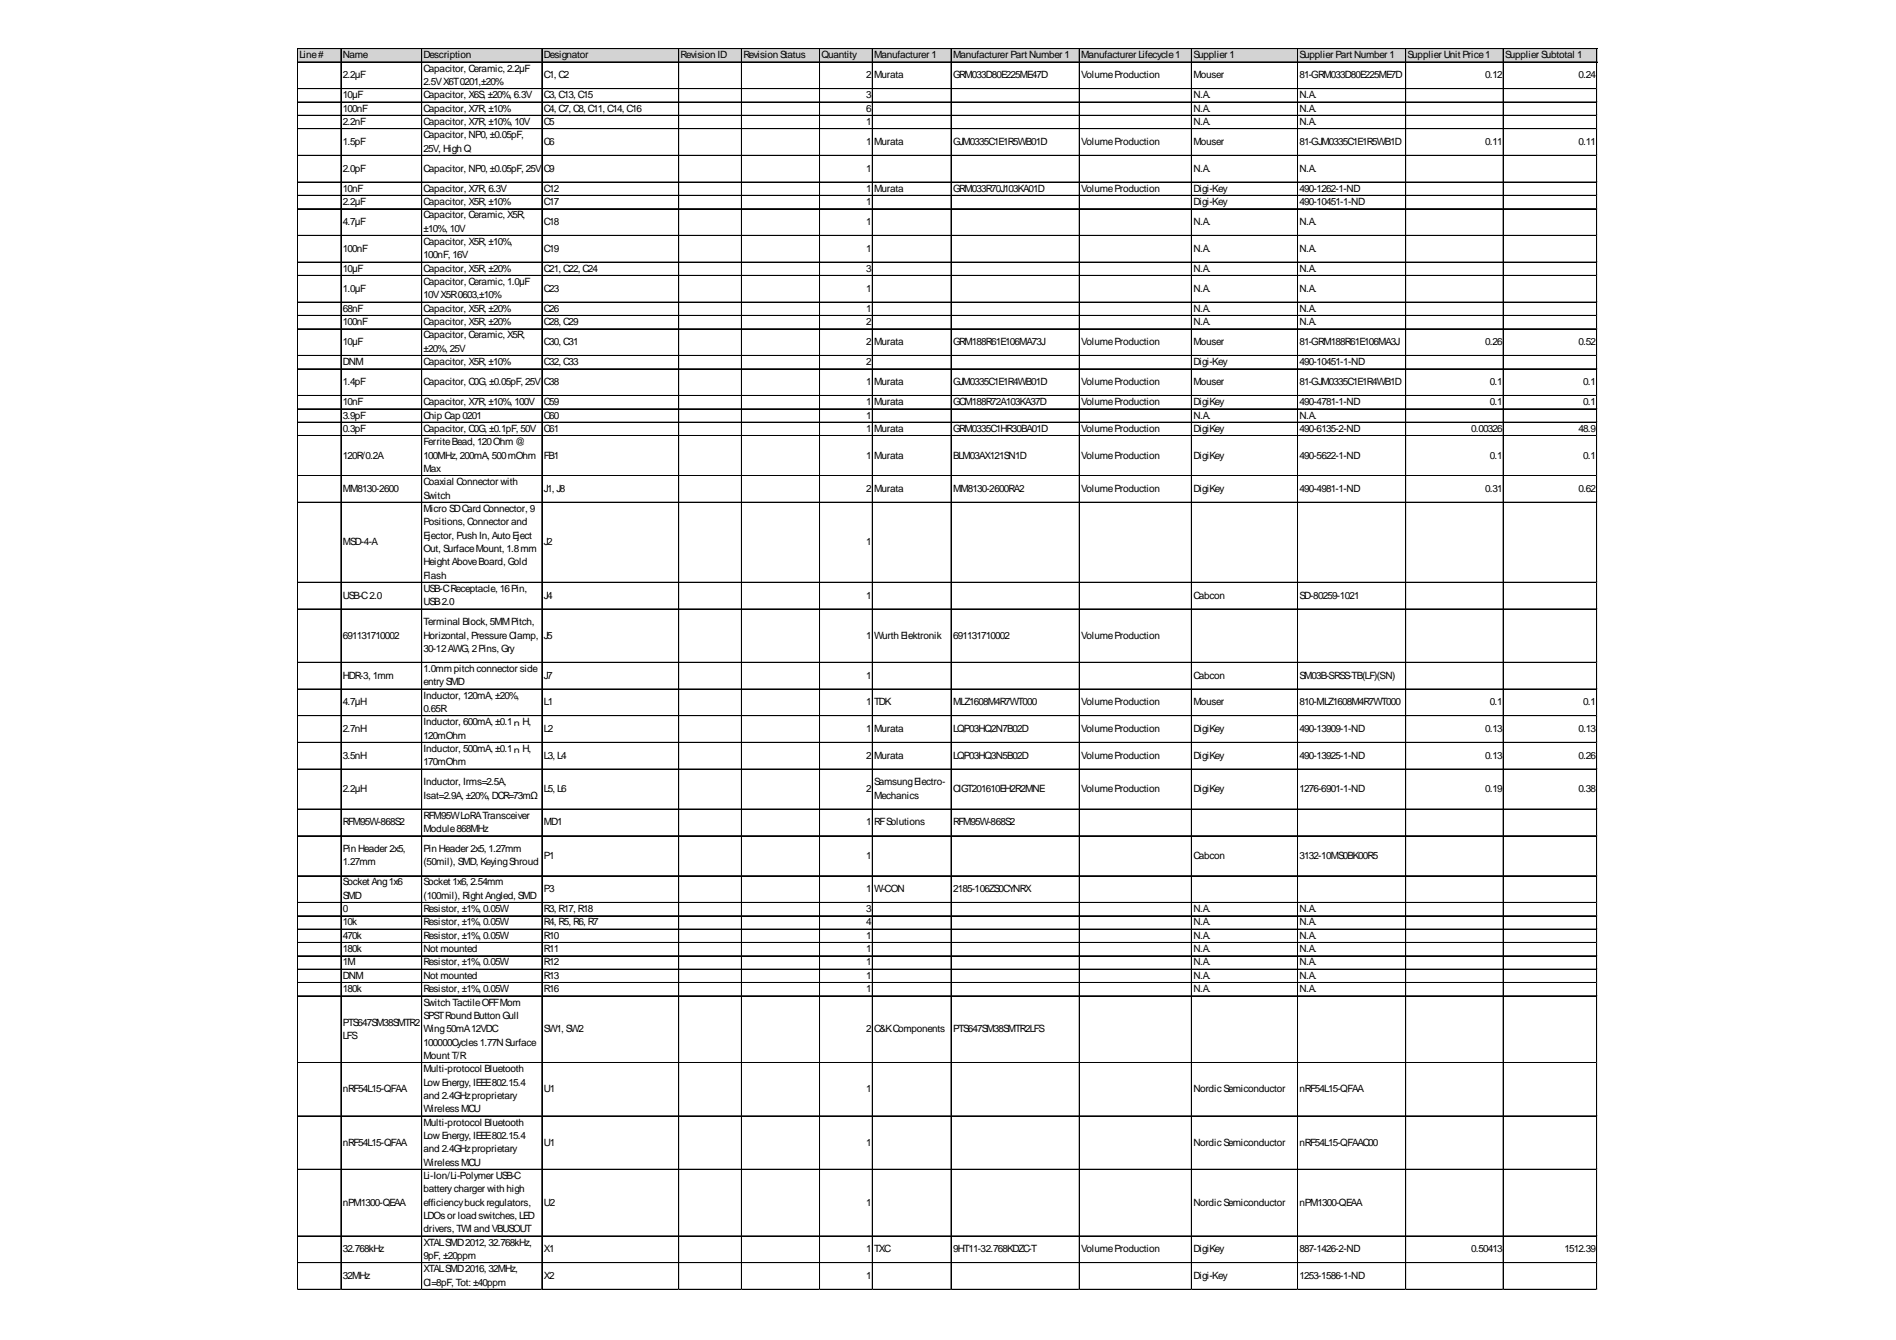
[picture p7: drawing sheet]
<svg xmlns="http://www.w3.org/2000/svg" width="297mm" height="210mm" viewBox="0 0 297 210" stroke-linecap="round" stroke-linejoin="round" font-family="sans-serif">
<defs><g id="words">
<g font-size="1.6">
<text x="46.9" y="9.1">Line#</text>
<text x="53.7" y="9.1">Name</text>
<text x="66.4" y="9.1">Description</text>
<text x="66.4" y="11.2">Capacitor, Ceramic, 2.2µF</text>
<text x="85.2" y="9.1">Designator</text>
<text x="106.6" y="9.1">Revision ID</text>
<text x="116.5" y="9.1">Revision Status</text>
<text x="128.7" y="9.1">Quantity</text>
<text x="137" y="9.1">Manufacturer 1</text>
<text x="149.3" y="9.1">Manufacturer Part Number 1</text>
<text x="169.4" y="9.1">Manufacturer Lifecycle1</text>
<text x="187" y="9.1">Supplier 1</text>
<text x="203.6" y="9.1">Supplier Part Number 1</text>
<text x="220.5" y="9.1">Supplier Unit Price1</text>
<text x="235.8" y="9.1">Supplier Subtotal 1</text>
<text x="53.7" y="12.3">2.2µF</text>
<text x="53.7" y="15.4">10µF</text>
<text x="53.7" y="17.5">100nF</text>
<text x="66.4" y="13.3">2.5VX6T0201,±20%</text>
<text x="66.4" y="15.4">Capacitor, X6S, ±20%, 6.3V</text>
<text x="66.4" y="17.5">Capacitor, X7R, ±10%</text>
<text x="85.2" y="12.3">C1, C2</text>
<text x="85.2" y="15.4">C3, C13, C15</text>
<text x="85.2" y="17.5">C4, C7, C8, C11, C14, C16</text>
<text x="135.7" y="12.3">2</text>
<text x="135.7" y="15.4">3</text>
<text x="135.7" y="17.5">6</text>
<text x="137" y="12.3">Murata</text>
<text x="149.3" y="12.3">GRM033D80E225ME47D</text>
<text x="169.4" y="12.3">VolumeProduction</text>
<text x="187" y="12.3">Mouser</text>
<text x="187" y="15.4">N.A.</text>
<text x="187" y="17.5">N.A.</text>
<text x="203.6" y="12.3">81-GRM033D80E225ME7D</text>
<text x="203.6" y="15.4">N.A.</text>
<text x="203.6" y="17.5">N.A.</text>
<text x="232.7" y="12.3">0.12</text>
<text x="247.3" y="12.3">0.24</text>
<text x="53.7" y="19.6">2.2nF</text>
<text x="53.7" y="22.7">1.5pF</text>
<text x="66.4" y="19.6">Capacitor, X7R, ±10%, 10V</text>
<text x="66.4" y="21.7">Capacitor, NP0, ±0.05pF,</text>
<text x="66.4" y="23.8">25V, High Q</text>
<text x="85.2" y="19.6">C5</text>
<text x="85.2" y="22.7">C6</text>
<text x="135.7" y="19.6">1</text>
<text x="135.7" y="22.7">1</text>
<text x="137" y="22.7">Murata</text>
<text x="149.3" y="22.7">GJM0335C1E1R5WB01D</text>
<text x="169.4" y="22.7">VolumeProduction</text>
<text x="187" y="19.6">N.A.</text>
<text x="187" y="22.7">Mouser</text>
<text x="203.6" y="19.6">N.A.</text>
<text x="203.6" y="22.7">81-GJM0335C1E1R5WB1D</text>
<text x="232.7" y="22.7">0.11</text>
<text x="247.3" y="22.7">0.11</text>
<text x="53.7" y="26.9">2.0pF</text>
<text x="66.4" y="26.9">Capacitor, NP0, ±0.05pF, 25V</text>
<text x="85.2" y="26.9">C9</text>
<text x="135.7" y="26.9">1</text>
<text x="187" y="26.9">N.A.</text>
<text x="203.6" y="26.9">N.A.</text>
<text x="53.7" y="30">10nF</text>
<text x="53.7" y="32.1">2.2µF</text>
<text x="53.7" y="35.3">4.7µF</text>
<text x="66.4" y="30">Capacitor, X7R, 6.3V</text>
<text x="66.4" y="32.1">Capacitor, X5R, ±10%</text>
<text x="66.4" y="34.2">Capacitor, Ceramic, X5R,</text>
<text x="85.2" y="30">C12</text>
<text x="85.2" y="32.1">C17</text>
<text x="85.2" y="35.3">C18</text>
<text x="135.7" y="30">1</text>
<text x="135.7" y="32.1">1</text>
<text x="135.7" y="35.3">1</text>
<text x="137" y="30">Murata</text>
<text x="149.3" y="30">GRM033R70J103KA01D</text>
<text x="169.4" y="30">VolumeProduction</text>
<text x="187" y="30">Digi-Key</text>
<text x="187" y="32.1">Digi-Key</text>
<text x="187" y="35.3">N.A.</text>
<text x="203.6" y="30">490-1262-1-ND</text>
<text x="203.6" y="32.1">490-10451-1-ND</text>
<text x="203.6" y="35.3">N.A.</text>
<text x="53.7" y="39.4">100nF</text>
<text x="66.4" y="36.3">±10%, 10V</text>
<text x="66.4" y="38.4">Capacitor, X5R, ±10%,</text>
<text x="66.4" y="40.5">100nF, 16V</text>
<text x="85.2" y="39.4">C19</text>
<text x="135.7" y="39.4">1</text>
<text x="187" y="39.4">N.A.</text>
<text x="203.6" y="39.4">N.A.</text>
<text x="53.7" y="42.6">10µF</text>
<text x="53.7" y="45.7">1.0µF</text>
<text x="66.4" y="42.6">Capacitor, X5R, ±20%</text>
<text x="66.4" y="44.7">Capacitor, Ceramic, 1.0µF</text>
<text x="66.4" y="46.7">10VX5R0603,±10%</text>
<text x="85.2" y="42.6">C21, C22, C24</text>
<text x="85.2" y="45.7">C23</text>
<text x="135.7" y="42.6">3</text>
<text x="135.7" y="45.7">1</text>
<text x="187" y="42.6">N.A.</text>
<text x="187" y="45.7">N.A.</text>
<text x="203.6" y="42.6">N.A.</text>
<text x="203.6" y="45.7">N.A.</text>
<text x="53.7" y="48.8">68nF</text>
<text x="53.7" y="50.9">100nF</text>
<text x="66.4" y="48.8">Capacitor, X5R, ±20%</text>
<text x="66.4" y="50.9">Capacitor, X5R, ±20%</text>
<text x="66.4" y="53">Capacitor, Ceramic, X5R,</text>
<text x="85.2" y="48.8">C26</text>
<text x="85.2" y="50.9">C28, C29</text>
<text x="135.7" y="48.8">1</text>
<text x="135.7" y="50.9">2</text>
<text x="187" y="48.8">N.A.</text>
<text x="187" y="50.9">N.A.</text>
<text x="203.6" y="48.8">N.A.</text>
<text x="203.6" y="50.9">N.A.</text>
<text x="53.7" y="54.1">10µF</text>
<text x="53.7" y="57.2">DNM</text>
<text x="66.4" y="55.1">±20%, 25V</text>
<text x="66.4" y="57.2">Capacitor, X5R, ±10%</text>
<text x="85.2" y="54.1">C30, C31</text>
<text x="85.2" y="57.2">C32, C33</text>
<text x="135.7" y="54.1">2</text>
<text x="135.7" y="57.2">2</text>
<text x="137" y="54.1">Murata</text>
<text x="149.3" y="54.1">GRM188R61E106MA73J</text>
<text x="169.4" y="54.1">VolumeProduction</text>
<text x="187" y="54.1">Mouser</text>
<text x="187" y="57.2">Digi-Key</text>
<text x="203.6" y="54.1">81-GRM188R61E106MA3J</text>
<text x="203.6" y="57.2">490-10451-1-ND</text>
<text x="232.7" y="54.1">0.26</text>
<text x="247.3" y="54.1">0.52</text>
<text x="53.7" y="60.3">1.4pF</text>
<text x="53.7" y="63.5">10nF</text>
<text x="53.7" y="65.6">3.9pF</text>
<text x="66.4" y="60.3">Capacitor, C0G, ±0.05pF, 25V</text>
<text x="66.4" y="63.5">Capacitor, X7R, ±10%, 100V</text>
<text x="66.4" y="65.6">Chip Cap 0201</text>
<text x="85.2" y="60.3">C38</text>
<text x="85.2" y="63.5">C59</text>
<text x="85.2" y="65.6">C60</text>
<text x="135.7" y="60.3">1</text>
<text x="135.7" y="63.5">1</text>
<text x="135.7" y="65.6">1</text>
<text x="137" y="60.3">Murata</text>
<text x="137" y="63.5">Murata</text>
<text x="149.3" y="60.3">GJM0335C1E1R4WB01D</text>
<text x="149.3" y="63.5">GCM188R72A103KA37D</text>
<text x="169.4" y="60.3">VolumeProduction</text>
<text x="169.4" y="63.5">VolumeProduction</text>
<text x="187" y="60.3">Mouser</text>
<text x="187" y="63.5">DigiKey</text>
<text x="187" y="65.6">N.A.</text>
<text x="203.6" y="60.3">81-GJM0335C1E1R4WB1D</text>
<text x="203.6" y="63.5">490-4781-1-ND</text>
<text x="203.6" y="65.6">N.A.</text>
<text x="233.4" y="60.3">0.1</text>
<text x="233.4" y="63.5">0.1</text>
<text x="248" y="60.3">0.1</text>
<text x="248" y="63.5">0.1</text>
<text x="53.7" y="67.6">0.3pF</text>
<text x="53.7" y="71.8">120R/0.2A</text>
<text x="66.4" y="67.6">Capacitor, C0G, ±0.1pF, 50V</text>
<text x="66.4" y="69.7">FerriteBead, 120Ohm@</text>
<text x="66.4" y="71.8">100MHz, 200mA, 500mOhm</text>
<text x="85.2" y="67.6">C61</text>
<text x="85.2" y="71.8">FB1</text>
<text x="135.7" y="67.6">1</text>
<text x="135.7" y="71.8">1</text>
<text x="137" y="67.6">Murata</text>
<text x="137" y="71.8">Murata</text>
<text x="149.3" y="67.6">GRM0335C1HR30BA01D</text>
<text x="149.3" y="71.8">BLM03AX121SN1D</text>
<text x="169.4" y="67.6">VolumeProduction</text>
<text x="169.4" y="71.8">VolumeProduction</text>
<text x="187" y="67.6">DigiKey</text>
<text x="187" y="71.8">DigiKey</text>
<text x="203.6" y="67.6">490-6135-2-ND</text>
<text x="203.6" y="71.8">490-5622-1-ND</text>
<text x="230.5" y="67.6">0.00326</text>
<text x="233.4" y="71.8">0.1</text>
<text x="247.3" y="67.6">48.9</text>
<text x="248" y="71.8">0.1</text>
<text x="53.7" y="77.1">MM8130-2600</text>
<text x="66.4" y="73.9">Max</text>
<text x="66.4" y="76">Coaxial Connector with</text>
<text x="85.2" y="77.1">J1, J8</text>
<text x="135.7" y="77.1">2</text>
<text x="137" y="77.1">Murata</text>
<text x="149.3" y="77.1">MM8130-2600RA2</text>
<text x="169.4" y="77.1">VolumeProduction</text>
<text x="187" y="77.1">DigiKey</text>
<text x="203.6" y="77.1">490-4981-1-ND</text>
<text x="232.7" y="77.1">0.31</text>
<text x="247.3" y="77.1">0.62</text>
<text x="66.4" y="78.1">Switch</text>
<text x="66.4" y="80.2">Micro SDCard Connector, 9</text>
<text x="66.4" y="82.3">Positions, Connector and</text>
<text x="53.7" y="85.4">MSD-4-A</text>
<text x="66.4" y="84.4">Ejector, Push In, Auto Eject</text>
<text x="66.4" y="86.5">Out, SurfaceMount, 1.8mm</text>
<text x="66.4" y="88.5">Height AboveBoard, Gold</text>
<text x="85.2" y="85.4">J2</text>
<text x="135.7" y="85.4">1</text>
<text x="53.7" y="93.8">USB-C2.0</text>
<text x="66.4" y="90.6">Flash</text>
<text x="66.4" y="92.7">USB-CReceptacle, 16Pin,</text>
<text x="66.4" y="94.8">USB2.0</text>
<text x="85.2" y="93.8">J4</text>
<text x="135.7" y="93.8">1</text>
<text x="187" y="93.8">Cabcon</text>
<text x="203.6" y="93.8">SD-80259-1021</text>
<text x="53.7" y="100">691131710002</text>
<text x="66.4" y="97.9">Terminal Block, 5MMPitch,</text>
<text x="66.4" y="100">Horizontal, PressureClamp,</text>
<text x="85.2" y="100">J5</text>
<text x="135.7" y="100">1</text>
<text x="137" y="100">Wurth Elektronik</text>
<text x="149.3" y="100">691131710002</text>
<text x="169.4" y="100">VolumeProduction</text>
<text x="53.7" y="106.3">HDR-3, 1mm</text>
<text x="66.4" y="102.1">30-12AWG, 2Pins, Gry</text>
<text x="66.4" y="105.3">1.0mmpitch connector side</text>
<text x="66.4" y="107.4">entrySMD</text>
<text x="85.2" y="106.3">J7</text>
<text x="135.7" y="106.3">1</text>
<text x="187" y="106.3">Cabcon</text>
<text x="203.6" y="106.3">SM03B-SRSS-TB(LF)(SN)</text>
<text x="53.7" y="110.5">4.7µH</text>
<text x="66.4" y="109.4">Inductor, 120mA, ±20%,</text>
<text x="66.4" y="111.5">0.65R</text>
<text x="66.4" y="113.6">Inductor, 600mA, ±0.1ｎH,</text>
<text x="85.2" y="110.5">L1</text>
<text x="135.7" y="110.5">1</text>
<text x="137" y="110.5">TDK</text>
<text x="149.3" y="110.5">MLZ1608M4R7WT000</text>
<text x="169.4" y="110.5">VolumeProduction</text>
<text x="187" y="110.5">Mouser</text>
<text x="203.6" y="110.5">810-MLZ1608M4R7WT000</text>
<text x="233.4" y="110.5">0.1</text>
<text x="248" y="110.5">0.1</text>
<text x="53.7" y="114.7">2.7nH</text>
<text x="53.7" y="118.8">3.5nH</text>
<text x="66.4" y="115.7">120mOhm</text>
<text x="66.4" y="117.8">Inductor, 500mA, ±0.1ｎH,</text>
<text x="66.4" y="119.9">170mOhm</text>
<text x="85.2" y="114.7">L2</text>
<text x="85.2" y="118.8">L3, L4</text>
<text x="135.7" y="114.7">1</text>
<text x="135.7" y="118.8">2</text>
<text x="137" y="114.7">Murata</text>
<text x="137" y="118.8">Murata</text>
<text x="149.3" y="114.7">LQP03HQ2N7B02D</text>
<text x="149.3" y="118.8">LQP03HQ3N5B02D</text>
<text x="169.4" y="114.7">VolumeProduction</text>
<text x="169.4" y="118.8">VolumeProduction</text>
<text x="187" y="114.7">DigiKey</text>
<text x="187" y="118.8">DigiKey</text>
<text x="203.6" y="114.7">490-13909-1-ND</text>
<text x="203.6" y="118.8">490-13925-1-ND</text>
<text x="232.7" y="114.7">0.13</text>
<text x="232.7" y="118.8">0.13</text>
<text x="247.3" y="114.7">0.13</text>
<text x="247.3" y="118.8">0.26</text>
<text x="53.7" y="124.1">2.2µH</text>
<text x="66.4" y="123">Inductor, Irms=2.5A,</text>
<text x="66.4" y="125.1">Isat=2.9A, ±20%, DCR=73mΩ</text>
<text x="85.2" y="124.1">L5, L6</text>
<text x="135.7" y="124.1">2</text>
<text x="137" y="123">SamsungElectro-</text>
<text x="137" y="125.1">Mechanics</text>
<text x="149.3" y="124.1">CIGT201610EH2R2MNE</text>
<text x="169.4" y="124.1">VolumeProduction</text>
<text x="187" y="124.1">DigiKey</text>
<text x="203.6" y="124.1">1276-6901-1-ND</text>
<text x="232.7" y="124.1">0.19</text>
<text x="247.3" y="124.1">0.38</text>
<text x="53.7" y="129.3">RFM95W-868S2</text>
<text x="66.4" y="128.3">RFM95WLoRATransceiver</text>
<text x="66.4" y="130.3">Module868MHz</text>
<text x="85.2" y="129.3">MD1</text>
<text x="135.7" y="129.3">1</text>
<text x="137" y="129.3">RFSolutions</text>
<text x="149.3" y="129.3">RFM95W-868S2</text>
<text x="53.7" y="133.5">Pin Header 2x5,</text>
<text x="53.7" y="135.6">1.27mm</text>
<text x="66.4" y="133.5">Pin Header 2x5, 1.27mm</text>
<text x="66.4" y="135.6">(50mil), SMD, KeyingShroud</text>
<text x="85.2" y="134.5">P1</text>
<text x="135.7" y="134.5">1</text>
<text x="187" y="134.5">Cabcon</text>
<text x="203.6" y="134.5">3132-10MS0BK00R5</text>
<text x="53.7" y="138.7">Socket Ang1x6</text>
<text x="53.7" y="140.8">SMD</text>
<text x="53.7" y="142.9">0</text>
<text x="66.4" y="138.7">Socket 1x6, 2.54mm</text>
<text x="66.4" y="140.8">(100mil), Right Angled, SMD</text>
<text x="66.4" y="142.9">Resistor, ±1%, 0.05W</text>
<text x="85.2" y="139.7">P3</text>
<text x="85.2" y="142.9">R3, R17, R18</text>
<text x="135.7" y="139.7">1</text>
<text x="135.7" y="142.9">3</text>
<text x="137" y="139.7">W-CON</text>
<text x="149.3" y="139.7">2185-106ZS0CYNRX</text>
<text x="187" y="142.9">N.A.</text>
<text x="203.6" y="142.9">N.A.</text>
<text x="53.7" y="145">10k</text>
<text x="53.7" y="147.1">470k</text>
<text x="53.7" y="149.1">180k</text>
<text x="66.4" y="145">Resistor, ±1%, 0.05W</text>
<text x="66.4" y="147.1">Resistor, ±1%, 0.05W</text>
<text x="66.4" y="149.1">Not mounted</text>
<text x="85.2" y="145">R4, R5, R6, R7</text>
<text x="85.2" y="147.1">R10</text>
<text x="85.2" y="149.1">R11</text>
<text x="135.7" y="145">4</text>
<text x="135.7" y="147.1">1</text>
<text x="135.7" y="149.1">1</text>
<text x="187" y="145">N.A.</text>
<text x="187" y="147.1">N.A.</text>
<text x="187" y="149.1">N.A.</text>
<text x="203.6" y="145">N.A.</text>
<text x="203.6" y="147.1">N.A.</text>
<text x="203.6" y="149.1">N.A.</text>
<text x="53.7" y="151.2">1M</text>
<text x="53.7" y="153.3">DNM</text>
<text x="53.7" y="155.4">180k</text>
<text x="66.4" y="151.2">Resistor, ±1%, 0.05W</text>
<text x="66.4" y="153.3">Not mounted</text>
<text x="66.4" y="155.4">Resistor, ±1%, 0.05W</text>
<text x="85.2" y="151.2">R12</text>
<text x="85.2" y="153.3">R13</text>
<text x="85.2" y="155.4">R16</text>
<text x="135.7" y="151.2">1</text>
<text x="135.7" y="153.3">1</text>
<text x="135.7" y="155.4">1</text>
<text x="187" y="151.2">N.A.</text>
<text x="187" y="153.3">N.A.</text>
<text x="187" y="155.4">N.A.</text>
<text x="203.6" y="151.2">N.A.</text>
<text x="203.6" y="153.3">N.A.</text>
<text x="203.6" y="155.4">N.A.</text>
<text x="53.7" y="160.6">PTS647SM38SMTR2</text>
<text x="66.4" y="157.5">Switch TactileOFFMom</text>
<text x="66.4" y="159.6">SPSTRound Button Gull</text>
<text x="66.4" y="161.7">Wing50mA12VDC</text>
<text x="85.2" y="161.7">SW1, SW2</text>
<text x="135.7" y="161.7">2</text>
<text x="137" y="161.7">C&amp;KComponents</text>
<text x="149.3" y="161.7">PTS647SM38SMTR2LFS</text>
<text x="53.7" y="162.7">LFS</text>
<text x="66.4" y="163.8">100000Cycles1.77NSurface</text>
<text x="66.4" y="165.9">Mount T/R</text>
<text x="66.4" y="168">Multi-protocol Bluetooth</text>
<text x="53.7" y="171.1">nRF54L15-QFAA</text>
<text x="66.4" y="170">LowEnergy, IEEE802.15.4</text>
<text x="66.4" y="172.1">and 2.4GHzproprietary</text>
<text x="85.2" y="171.1">U1</text>
<text x="135.7" y="171.1">1</text>
<text x="187" y="171.1">NordicSemiconductor</text>
<text x="203.6" y="171.1">nRF54L15-QFAA</text>
<text x="53.7" y="179.4">nRF54L15-QFAA</text>
<text x="66.4" y="174.2">WirelessMCU</text>
<text x="66.4" y="176.3">Multi-protocol Bluetooth</text>
<text x="66.4" y="178.4">LowEnergy, IEEE802.15.4</text>
<text x="85.2" y="179.4">U1</text>
<text x="135.7" y="179.4">1</text>
<text x="187" y="179.4">NordicSemiconductor</text>
<text x="203.6" y="179.4">nRF54L15-QFAAC00</text>
<text x="66.4" y="180.5">and 2.4GHzproprietary</text>
<text x="66.4" y="182.6">WirelessMCU</text>
<text x="66.4" y="184.7">Li-Ion/Li-Polymer USB-C</text>
<text x="53.7" y="188.9">nPM1300-QEAA</text>
<text x="66.4" y="186.8">batterycharger with high</text>
<text x="66.4" y="188.9">efficiencybuckregulators,</text>
<text x="66.4" y="190.9">LDOsor load switches, LED</text>
<text x="85.2" y="188.9">U2</text>
<text x="135.7" y="188.9">1</text>
<text x="187" y="188.9">NordicSemiconductor</text>
<text x="203.6" y="188.9">nPM1300-QEAA</text>
<text x="53.7" y="196.2">32.768kHz</text>
<text x="66.4" y="193">drivers, TWI and VBUSOUT</text>
<text x="66.4" y="195.1">XTALSMD2012, 32.768kHz,</text>
<text x="66.4" y="197.2">9pF, ±20ppm</text>
<text x="85.2" y="196.2">X1</text>
<text x="135.7" y="196.2">1</text>
<text x="137" y="196.2">TXC</text>
<text x="149.3" y="196.2">9HT11-32.768KDZC-T</text>
<text x="169.4" y="196.2">VolumeProduction</text>
<text x="187" y="196.2">DigiKey</text>
<text x="203.6" y="196.2">887-1426-2-ND</text>
<text x="230.5" y="196.2">0.50413</text>
<text x="245.1" y="196.2">1512.39</text>
<text x="53.7" y="200.3">32MHz</text>
<text x="66.4" y="199.3">XTALSMD2016, 32MHz,</text>
<text x="66.4" y="201.4">Cl=8pF, Tot: ±40ppm</text>
<text x="85.2" y="200.3">X2</text>
<text x="135.7" y="200.3">1</text>
<text x="187" y="200.3">Digi-Key</text>
<text x="203.6" y="200.3">1253-1586-1-ND</text>
</g>
</g></defs>
<path d="M46.7 7.7h203.6v2.1h-203.6z" fill="#d3d3d3"/>
<g fill="none" stroke="#000" stroke-width=".16">
<path d="M46.6 7.6v194.4M46.7 7.6v194.4M46.7 7.6h203.5M46.7 7.7h203.5M46.7 9.7h203.5M46.7 9.8h203.5M46.7 13.9h203.5M46.7 16h203.5M46.7 18.1h203.5M53.4 7.7v194.3M53.5 7.7v194.3M66.1 7.7v194.3"/>
<path d="M84.9 7.7v194.3M106.3 7.7v194.3M106.4 7.7v194.3M116.2 7.7v194.3M128.4 7.7v194.3M136.7 7.7v194.3M149 7.7v194.3M169.1 7.7v194.3M186.6 7.7v194.3M186.7 7.7v194.3M203.3 7.7v194.3M220.2 7.7v194.3"/>
<path d="M220.3 7.7v194.3M235.5 7.7v194.3M250.1 7.7v194.3M250.2 7.7v194.3M46.7 20.1h203.5M46.7 20.2h203.5M46.7 24.3h203.5M46.7 24.4h203.5M46.7 28.5h203.5M46.7 28.6h203.5M46.7 30.6h203.5M46.7 30.7h203.5"/>
<path d="M46.7 32.7h203.5M46.7 36.9h203.5M46.7 41h203.5M46.7 41.1h203.5M46.7 43.1h203.5M46.7 43.2h203.5M46.7 47.3h203.5M46.7 47.4h203.5M46.7 49.4h203.5M46.7 49.5h203.5M46.7 51.5h203.5M46.7 55.7h203.5"/>
<path d="M46.7 57.8h203.5M46.7 61.9h203.5M46.7 62h203.5M46.7 64h203.5M46.7 64.1h203.5M46.7 66.1h203.5M46.7 66.2h203.5M46.7 68.2h203.5M46.7 68.3h203.5M46.7 74.5h203.5M46.7 78.7h203.5M46.7 91.2h203.5"/>
<path d="M46.7 91.3h203.5M46.7 95.4h203.5M46.7 103.7h203.5M46.7 103.8h203.5M46.7 107.9h203.5M46.7 108h203.5M46.7 112.1h203.5M46.7 112.2h203.5M46.7 116.3h203.5M46.7 120.5h203.5M46.7 126.7h203.5M46.7 126.8h203.5"/>
<path d="M46.7 130.9h203.5M46.7 131h203.5M46.7 137.2h203.5M46.7 141.4h203.5M46.7 143.4h203.5M46.7 143.5h203.5M46.7 145.5h203.5M46.7 145.6h203.5M46.7 147.6h203.5M46.7 147.7h203.5M46.7 149.7h203.5M46.7 149.8h203.5"/>
<path d="M46.7 151.8h203.5M46.7 151.9h203.5M46.7 153.9h203.5M46.7 156h203.5M46.7 166.4h203.5M46.7 166.5h203.5M46.7 174.8h203.5M46.7 183.2h203.5M46.7 193.6h203.5M46.7 193.7h203.5M46.7 197.8h203.5M46.7 202h203.5"/>
</g>
<path d="M250.2 13.9h.1" fill="none" stroke="#e0e0e0" stroke-width=".16"/>
<path d="M250.2 13.9l.1 .1z" fill="#e0e0e0"/>
<path d="M250.2 16h.1" fill="none" stroke="#e0e0e0" stroke-width=".16"/>
<path d="M250.2 16l.1 .1z" fill="#e0e0e0"/>
<path d="M250.2 18.1h.1" fill="none" stroke="#e0e0e0" stroke-width=".16"/>
<path d="M250.2 18.1l.1 .1z" fill="#e0e0e0"/>
<path d="M250.2 20.1h.1" fill="none" stroke="#e0e0e0" stroke-width=".16"/>
<path d="M250.2 20.1l.1 .2z" fill="#e0e0e0"/>
<path d="M250.2 24.3h.1" fill="none" stroke="#e0e0e0" stroke-width=".16"/>
<path d="M250.2 24.3l.1 .1z" fill="#e0e0e0"/>
<path d="M250.2 28.5h.1" fill="none" stroke="#e0e0e0" stroke-width=".16"/>
<path d="M250.2 28.5l.1 .1z" fill="#e0e0e0"/>
<path d="M250.2 30.6h.1" fill="none" stroke="#e0e0e0" stroke-width=".16"/>
<path d="M250.2 30.6l.1 .1z" fill="#e0e0e0"/>
<path d="M250.2 32.7h.1" fill="none" stroke="#e0e0e0" stroke-width=".16"/>
<path d="M250.2 32.7l.1 .1z" fill="#e0e0e0"/>
<path d="M250.2 36.9h.1" fill="none" stroke="#e0e0e0" stroke-width=".16"/>
<path d="M250.2 36.9l.1 .1z" fill="#e0e0e0"/>
<path d="M250.2 41h.1" fill="none" stroke="#e0e0e0" stroke-width=".16"/>
<path d="M250.2 41l.1 .2z" fill="#e0e0e0"/>
<path d="M250.2 43.1h.1" fill="none" stroke="#e0e0e0" stroke-width=".16"/>
<path d="M250.2 43.1l.1 .1z" fill="#e0e0e0"/>
<path d="M250.2 47.3h.1" fill="none" stroke="#e0e0e0" stroke-width=".16"/>
<path d="M250.2 47.3l.1 .1z" fill="#e0e0e0"/>
<path d="M250.2 49.4h.1" fill="none" stroke="#e0e0e0" stroke-width=".16"/>
<path d="M250.2 49.4l.1 .1z" fill="#e0e0e0"/>
<path d="M250.2 51.5h.1" fill="none" stroke="#e0e0e0" stroke-width=".16"/>
<path d="M250.2 51.5l.1 .1z" fill="#e0e0e0"/>
<path d="M250.2 55.7h.1" fill="none" stroke="#e0e0e0" stroke-width=".16"/>
<path d="M250.2 55.7l.1 .1z" fill="#e0e0e0"/>
<path d="M250.2 57.8h.1" fill="none" stroke="#e0e0e0" stroke-width=".16"/>
<path d="M250.2 57.8l.1 .1z" fill="#e0e0e0"/>
<path d="M250.2 61.9h.1" fill="none" stroke="#e0e0e0" stroke-width=".16"/>
<path d="M250.2 61.9l.1 .1z" fill="#e0e0e0"/>
<path d="M250.2 64h.1" fill="none" stroke="#e0e0e0" stroke-width=".16"/>
<path d="M250.2 64l.1 .1z" fill="#e0e0e0"/>
<path d="M250.2 66.1h.1" fill="none" stroke="#e0e0e0" stroke-width=".16"/>
<path d="M250.2 66.1l.1 .1z" fill="#e0e0e0"/>
<path d="M250.2 68.2h.1" fill="none" stroke="#e0e0e0" stroke-width=".16"/>
<path d="M250.2 68.2l.1 .1z" fill="#e0e0e0"/>
<path d="M250.2 74.5h.1" fill="none" stroke="#e0e0e0" stroke-width=".16"/>
<path d="M250.2 74.5l.1 .1z" fill="#e0e0e0"/>
<path d="M250.2 78.7h.1" fill="none" stroke="#e0e0e0" stroke-width=".16"/>
<path d="M250.2 78.7l.1 .1z" fill="#e0e0e0"/>
<path d="M250.2 91.2h.1" fill="none" stroke="#e0e0e0" stroke-width=".16"/>
<path d="M250.2 91.2l.1 .1z" fill="#e0e0e0"/>
<path d="M250.2 95.4h.1" fill="none" stroke="#e0e0e0" stroke-width=".16"/>
<path d="M250.2 95.4l.1 .1z" fill="#e0e0e0"/>
<path d="M250.2 103.7h.1" fill="none" stroke="#e0e0e0" stroke-width=".16"/>
<path d="M250.2 103.7l.1 .1z" fill="#e0e0e0"/>
<path d="M250.2 107.9h.1" fill="none" stroke="#e0e0e0" stroke-width=".16"/>
<path d="M250.2 107.9l.1 .1z" fill="#e0e0e0"/>
<path d="M250.2 112.1h.1" fill="none" stroke="#e0e0e0" stroke-width=".16"/>
<path d="M250.2 112.1l.1 .1z" fill="#e0e0e0"/>
<path d="M250.2 116.3h.1" fill="none" stroke="#e0e0e0" stroke-width=".16"/>
<path d="M250.2 116.3l.1 .1z" fill="#e0e0e0"/>
<path d="M250.2 120.5h.1" fill="none" stroke="#e0e0e0" stroke-width=".16"/>
<path d="M250.2 120.5l.1 .1z" fill="#e0e0e0"/>
<path d="M250.2 126.7h.1" fill="none" stroke="#e0e0e0" stroke-width=".16"/>
<path d="M250.2 126.7l.1 .1z" fill="#e0e0e0"/>
<path d="M250.2 130.9h.1" fill="none" stroke="#e0e0e0" stroke-width=".16"/>
<path d="M250.2 130.9l.1 .1z" fill="#e0e0e0"/>
<path d="M250.2 137.2h.1" fill="none" stroke="#e0e0e0" stroke-width=".16"/>
<path d="M250.2 137.2l.1 .1z" fill="#e0e0e0"/>
<path d="M250.2 141.4h.1" fill="none" stroke="#e0e0e0" stroke-width=".16"/>
<path d="M250.2 141.4l.1 .1z" fill="#e0e0e0"/>
<path d="M250.2 143.4h.1" fill="none" stroke="#e0e0e0" stroke-width=".16"/>
<path d="M250.2 143.4l.1 .1z" fill="#e0e0e0"/>
<path d="M250.2 145.5h.1" fill="none" stroke="#e0e0e0" stroke-width=".16"/>
<path d="M250.2 145.5l.1 .1z" fill="#e0e0e0"/>
<path d="M250.2 147.6h.1" fill="none" stroke="#e0e0e0" stroke-width=".16"/>
<path d="M250.2 147.6l.1 .1z" fill="#e0e0e0"/>
<path d="M250.2 149.7h.1" fill="none" stroke="#e0e0e0" stroke-width=".16"/>
<path d="M250.2 149.7l.1 .1z" fill="#e0e0e0"/>
<path d="M250.2 151.8h.1" fill="none" stroke="#e0e0e0" stroke-width=".16"/>
<path d="M250.2 151.8l.1 .1z" fill="#e0e0e0"/>
<path d="M250.2 153.9h.1" fill="none" stroke="#e0e0e0" stroke-width=".16"/>
<path d="M250.2 153.9l.1 .1z" fill="#e0e0e0"/>
<path d="M250.2 156h.1" fill="none" stroke="#e0e0e0" stroke-width=".16"/>
<path d="M250.2 156l.1 .1z" fill="#e0e0e0"/>
<path d="M250.2 166.4h.1" fill="none" stroke="#e0e0e0" stroke-width=".16"/>
<path d="M250.2 166.4l.1 .1z" fill="#e0e0e0"/>
<path d="M250.2 174.8h.1" fill="none" stroke="#e0e0e0" stroke-width=".16"/>
<path d="M250.2 174.8l.1 .1z" fill="#e0e0e0"/>
<path d="M250.2 183.2h.1" fill="none" stroke="#e0e0e0" stroke-width=".16"/>
<path d="M250.2 183.2l.1 .1z" fill="#e0e0e0"/>
<path d="M250.2 193.6h.1" fill="none" stroke="#e0e0e0" stroke-width=".16"/>
<path d="M250.2 193.6l.1 .1z" fill="#e0e0e0"/>
<path d="M250.2 197.8h.1" fill="none" stroke="#e0e0e0" stroke-width=".16"/>
<path d="M250.2 197.8l.1 .1z" fill="#e0e0e0"/>
<path d="M250.2 202h.1" fill="none" stroke="#e0e0e0" stroke-width=".16"/>
<use href="#words"/>
</svg>
